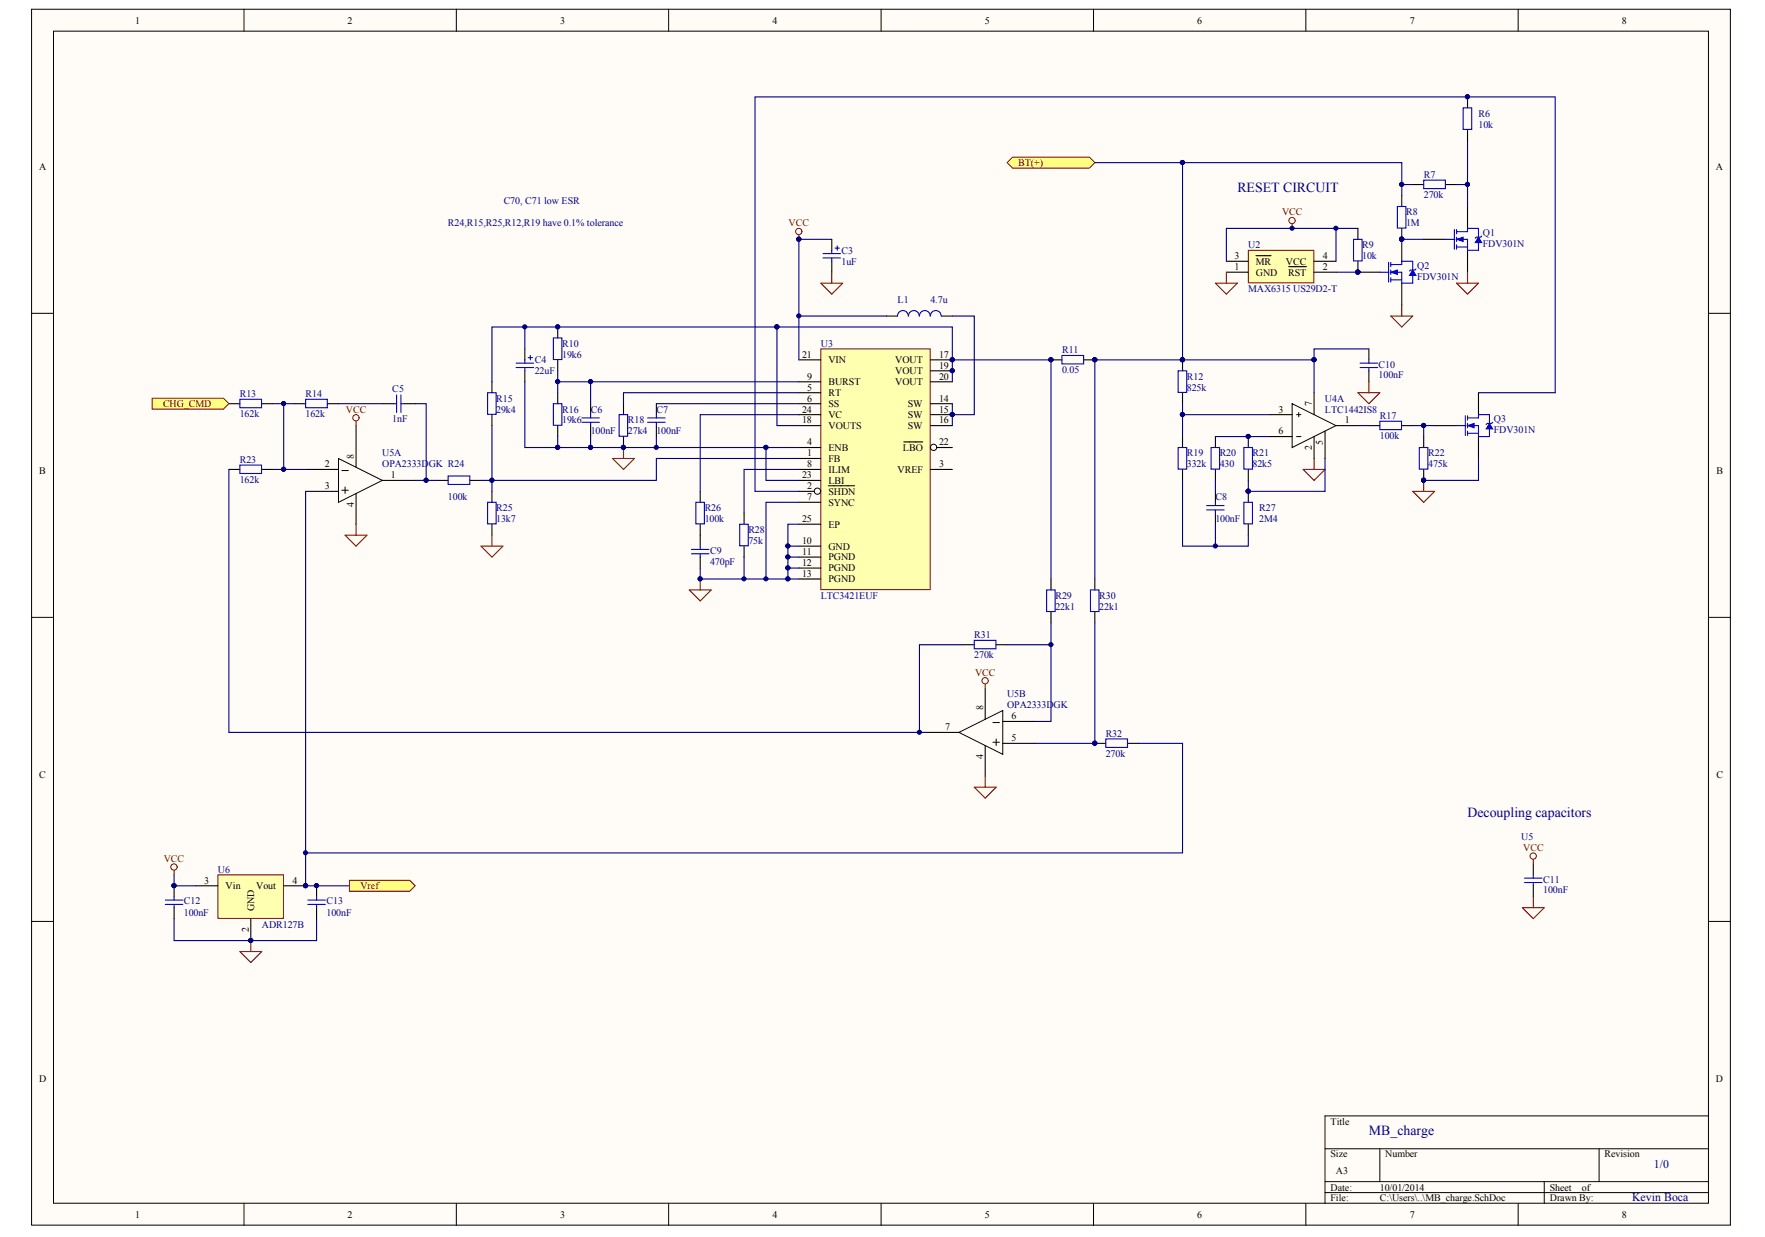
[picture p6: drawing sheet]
<svg xmlns="http://www.w3.org/2000/svg" width="291mm" height="204mm" viewBox="0 0 291 204" stroke-linecap="round" stroke-linejoin="round" font-family="sans-serif">
<defs><g id="words">
<g font-size="2.3" fill="#000080">
<text x="204" y="31.7">RESET CIRCUIT</text>
<text x="242" y="134.7">Decoupling capacitors</text>
<text x="225.7" y="187.1">MB_charge</text>
</g>
<g font-size="1.9" fill="#000080">
<text x="269.1" y="198">Kevin Boca</text>
<text x="272.7" y="192.5">1/0</text>
</g>
<g font-size="1.6">
<text x="22.3" y="3.9">1</text>
<text x="57.3" y="3.9">2</text>
<text x="92.4" y="3.9">3</text>
<text x="127.4" y="3.9">4</text>
<text x="162.4" y="3.9">5</text>
<text x="197.4" y="3.9">6</text>
<text x="232.5" y="3.9">7</text>
<text x="267.5" y="3.9">8</text>
<text x="6.4" y="28">A</text>
<text x="283" y="28">A</text>
<text x="203.6" y="42.7">3</text>
<text x="203.6" y="44.5">1</text>
<text x="207.1" y="43.6">MR</text>
<text x="207.1" y="45.4">GND</text>
<text x="212" y="43.6">VCC</text>
<text x="212.4" y="45.4">RST</text>
<text x="218.1" y="44.5">2</text>
<text x="218.1" y="42.7">4</text>
<text x="132.2" y="59">21</text>
<text x="136.6" y="59.9">VIN</text>
<text x="147.6" y="59.9">VOUT</text>
<text x="154.9" y="59">17</text>
<text x="133.1" y="62.6">9</text>
<text x="133.1" y="64.4">5</text>
<text x="136.6" y="63.5">BURST</text>
<text x="136.6" y="65.3">RT</text>
<text x="147.6" y="61.7">VOUT</text>
<text x="147.6" y="63.5">VOUT</text>
<text x="154.9" y="60.8">19</text>
<text x="154.9" y="62.6">20</text>
<text x="132.2" y="68">24</text>
<text x="132.2" y="69.8">18</text>
<text x="133.1" y="66.2">6</text>
<text x="136.6" y="67.1">SS</text>
<text x="136.6" y="68.9">VC</text>
<text x="136.6" y="70.7">VOUTS</text>
<text x="149.7" y="67.1">SW</text>
<text x="149.7" y="68.9">SW</text>
<text x="149.7" y="70.7">SW</text>
<text x="154.9" y="66.2">14</text>
<text x="154.9" y="68">15</text>
<text x="154.9" y="69.8">16</text>
<text x="210.8" y="68">3</text>
<text x="210.8" y="71.6">6</text>
<text x="216.3" y="66.9" transform="rotate(-90 216.3 66.9)">7</text>
<text x="221.7" y="69.8">1</text>
<text x="53.6" y="77">2</text>
<text x="58.3" y="75.6" transform="rotate(-90 58.3 75.6)">8</text>
<text x="133.1" y="73.4">4</text>
<text x="133.1" y="75.2">1</text>
<text x="133.1" y="77">8</text>
<text x="136.6" y="74.3">ENB</text>
<text x="136.6" y="76.1">FB</text>
<text x="136.6" y="77.9">ILIM</text>
<text x="148" y="77.9">VREF</text>
<text x="148.9" y="74.3">LBO</text>
<text x="154.9" y="73.4">22</text>
<text x="154.9" y="77">3</text>
<text x="216.3" y="74.2" transform="rotate(-90 216.3 74.2)">2</text>
<text x="218.1" y="73.3" transform="rotate(-90 218.1 73.3)">5</text>
<text x="6.5" y="78.2">B</text>
<text x="53.6" y="80.7">3</text>
<text x="58.3" y="83.6" transform="rotate(-90 58.3 83.6)">4</text>
<text x="64.5" y="78.8">1</text>
<text x="132.2" y="78.8">23</text>
<text x="133.1" y="80.7">2</text>
<text x="133.1" y="82.4">7</text>
<text x="136.6" y="79.7">LBI</text>
<text x="136.6" y="81.5">SHDN</text>
<text x="136.6" y="83.4">SYNC</text>
<text x="283" y="78.2">B</text>
<text x="132.2" y="86.1">25</text>
<text x="132.2" y="89.7">10</text>
<text x="136.6" y="87">EP</text>
<text x="132.2" y="91.5">11</text>
<text x="132.2" y="93.3">12</text>
<text x="132.2" y="95.1">13</text>
<text x="136.6" y="90.6">GND</text>
<text x="136.6" y="92.4">PGND</text>
<text x="136.6" y="94.2">PGND</text>
<text x="136.6" y="96">PGND</text>
<text x="162.1" y="117.1" transform="rotate(-90 162.1 117.1)">8</text>
<text x="166.8" y="118.6">6</text>
<text x="155.9" y="120.4">7</text>
<text x="162.1" y="125.2" transform="rotate(-90 162.1 125.2)">4</text>
<text x="166.8" y="122.2">5</text>
<text x="6.5" y="128.3">C</text>
<text x="283" y="128.3">C</text>
<text x="33.7" y="145.7">3</text>
<text x="37.2" y="146.6">Vin</text>
<text x="42.2" y="146.6">Vout</text>
<text x="48.2" y="145.7">4</text>
<text x="41" y="153.7" transform="rotate(-90 41 153.7)">2</text>
<text x="41.9" y="150.1" transform="rotate(-90 41.9 150.1)">GND</text>
<text x="6.4" y="178.4">D</text>
<text x="283" y="178.4">D</text>
<text x="219.4" y="185.4">Title</text>
<text x="219.4" y="190.8">Size</text>
<text x="228.4" y="190.8">Number</text>
<text x="264.6" y="190.8">Revision</text>
<text x="219.4" y="196.3">Date:</text>
<text x="220.3" y="193.5">A3</text>
<text x="227.5" y="196.3">10/01/2014</text>
<text x="255.6" y="196.3">Sheet</text>
<text x="260.8" y="196.3">of</text>
<text x="22.3" y="200.7">1</text>
<text x="57.3" y="200.7">2</text>
<text x="92.4" y="200.7">3</text>
<text x="127.4" y="200.7">4</text>
<text x="162.4" y="200.7">5</text>
<text x="197.4" y="200.7">6</text>
<text x="219.4" y="198">File:</text>
<text x="227.5" y="198">C:\Users\..\MB_charge.SchDoc</text>
<text x="232.5" y="200.7">7</text>
<text x="255.6" y="198">Drawn By:</text>
<text x="267.5" y="200.7">8</text>
</g>
<g font-size="1.6" fill="#000080">
<text x="243.8" y="19.2">R6</text>
<text x="243.8" y="21.1">10k</text>
<text x="234.8" y="29.3">R7</text>
<text x="83.1" y="33.7">C70, C71 low ESR</text>
<text x="231.9" y="35.5">R8</text>
<text x="234.8" y="32.6">270k</text>
<text x="73.9" y="37.3">R24,R15,R25,R12,R19 have 0.1% tolerance</text>
<text x="138.8" y="41.8">C3</text>
<text x="205.8" y="40.9">U2</text>
<text x="224.6" y="40.9">R9</text>
<text x="231.9" y="37.3">1M</text>
<text x="244.5" y="38.9">Q1</text>
<text x="244.5" y="40.7">FDV301N</text>
<text x="138.8" y="43.6">1uF</text>
<text x="224.6" y="42.7">10k</text>
<text x="233.7" y="44.3">Q2</text>
<text x="233.7" y="46.1">FDV301N</text>
<text x="148" y="49.9">L1</text>
<text x="153.4" y="49.9">4.7u</text>
<text x="205.8" y="48.1">MAX6315 US29D2-T</text>
<text x="88.2" y="59.9">C4</text>
<text x="92.7" y="57.2">R10</text>
<text x="92.7" y="59">19k6</text>
<text x="135.3" y="57.2">U3</text>
<text x="175.1" y="58.2">R11</text>
<text x="39.5" y="65.5">R13</text>
<text x="50.4" y="65.5">R14</text>
<text x="64.7" y="64.6">C5</text>
<text x="88.2" y="61.7">22uF</text>
<text x="175.1" y="61.5">0.05</text>
<text x="195.7" y="62.6">R12</text>
<text x="195.7" y="64.4">825k</text>
<text x="227.3" y="60.6">C10</text>
<text x="227.3" y="62.4">100nF</text>
<text x="39.5" y="68.7">162k</text>
<text x="50.4" y="68.7">162k</text>
<text x="64.7" y="69.6">1nF</text>
<text x="81.8" y="66.2">R15</text>
<text x="81.8" y="68">29k4</text>
<text x="92.7" y="68">R16</text>
<text x="92.7" y="69.8">19k6</text>
<text x="97.4" y="68">C6</text>
<text x="97.4" y="71.6">100nF</text>
<text x="103.5" y="69.8">R18</text>
<text x="103.5" y="71.6">27k4</text>
<text x="108.2" y="68">C7</text>
<text x="108.2" y="71.6">100nF</text>
<text x="218.5" y="66.2">U4A</text>
<text x="218.5" y="68">LTC1442IS8</text>
<text x="227.5" y="69.1">R17</text>
<text x="246.3" y="69.6">Q3</text>
<text x="246.3" y="71.4">FDV301N</text>
<text x="39.5" y="76.3">R23</text>
<text x="63" y="75.2">U5A</text>
<text x="63" y="77">OPA2333DGK R24</text>
<text x="195.7" y="75.2">R19</text>
<text x="195.7" y="77">332k</text>
<text x="201.1" y="75.2">R20</text>
<text x="201.1" y="77">430</text>
<text x="206.5" y="75.2">R21</text>
<text x="206.5" y="77">82k5</text>
<text x="227.5" y="72.3">100k</text>
<text x="235.5" y="75.2">R22</text>
<text x="235.5" y="77">475k</text>
<text x="39.5" y="79.6">162k</text>
<text x="73.9" y="82.4">100k</text>
<text x="200.4" y="82.4">C8</text>
<text x="81.8" y="84.3">R25</text>
<text x="81.8" y="86.1">13k7</text>
<text x="116.2" y="84.3">R26</text>
<text x="116.2" y="86.1">100k</text>
<text x="123.4" y="87.8">R28</text>
<text x="123.4" y="89.7">75k</text>
<text x="200.4" y="86.1">100nF</text>
<text x="207.6" y="84.3">R27</text>
<text x="207.6" y="86.1">2M4</text>
<text x="117.1" y="91.3">C9</text>
<text x="117.1" y="93.1">470pF</text>
<text x="135.3" y="98.7">LTC3421EUF</text>
<text x="174" y="98.7">R29</text>
<text x="174" y="100.5">22k1</text>
<text x="181.3" y="98.7">R30</text>
<text x="181.3" y="100.5">22k1</text>
<text x="160.7" y="105.2">R31</text>
<text x="160.7" y="108.4">270k</text>
<text x="166.1" y="115">U5B</text>
<text x="166.1" y="116.8">OPA2333DGK</text>
<text x="182.3" y="121.5">R32</text>
<text x="182.3" y="124.7">270k</text>
<text x="35.9" y="143.8">U6</text>
<text x="250.8" y="138.4">U5</text>
<text x="30.3" y="149.1">C12</text>
<text x="53.8" y="149.1">C13</text>
<text x="254.5" y="145.5">C11</text>
<text x="254.5" y="147.3">100nF</text>
<text x="30.3" y="150.9">100nF</text>
<text x="43.2" y="152.9">ADR127B</text>
<text x="53.8" y="150.9">100nF</text>
</g>
<g font-size="1.6" fill="#800000">
<text x="167.9" y="27.4">BT(+)</text>
<text x="211.4" y="35.5">VCC</text>
<text x="130" y="37.3">VCC</text>
<text x="26.9" y="67.1">CHG_CMD</text>
<text x="57" y="68">VCC</text>
<text x="160.8" y="111.4">VCC</text>
<text x="27" y="142.1">VCC</text>
<text x="251.2" y="140.3">VCC</text>
<text x="59.4" y="146.6">Vref</text>
</g>
</g></defs>
<g fill="#fffcf8" stroke="#000" stroke-width=".16">
<path d="M5.2 1.5h280.1v200.5h-280.1z"/>
<path d="M8.8 5.1h272.9v193.2h-272.9z"/>
</g>
<g fill="none" stroke="#000" stroke-width=".16">
<path d="M40.2 1.5v3.6M75.2 1.5v3.6M110.3 1.5v3.6M145.3 1.5v3.6M180.3 1.5v3.6M215.3 1.5v3.6M250.3 1.5v3.6M5.2 51.6h3.6M281.8 51.6h3.6M5.2 101.8h3.6M281.8 101.8h3.6M5.2 151.9h3.6"/>
<path d="M281.8 151.9h3.6M40.2 198.4v3.6M75.2 198.4v3.6M110.3 198.4v3.6M145.3 198.4v3.6M180.3 198.4v3.6M215.3 198.4v3.6M218.5 189.4h63.3M218.5 194.8h63.3M218.5 196.6h63.3M227.5 189.4v5.4M250.3 198.4v3.6"/>
<path d="M254.6 194.8v3.6M263.7 189.4v5.4M281.8 183.9h-63.3v14.5"/>
</g>
<path d="M135.3 57.5h18.1v39.7h-18.1z" fill="#ffffb0" stroke="#800000" stroke-width=".16"/>
<path d="M131.7 59.3h3.6M131.7 62.9h3.6M131.7 64.7h3.6M131.7 66.5h3.6M131.7 68.4h3.6M131.7 70.2h3.6M131.7 73.8h3.6M131.7 75.6h3.6M131.7 77.4h3.6M131.7 79.2h3.6M131.7 81h3.6" fill="none" stroke="#000" stroke-width=".18"/>
<circle cx="134.8" cy="81" r=".52" fill="#fffcf8" stroke="#000" stroke-width=".16"/>
<g fill="none" stroke="#000" stroke-width=".18">
<path d="M153.4 59.3h3.6M153.4 61.1h3.6M153.4 62.9h3.6M153.4 66.5h3.6M153.4 68.4h3.6M153.4 70.2h3.6M153.4 73.8h3.6M131.7 82.8h3.6M131.7 86.4h3.6M131.7 90h3.6M131.7 91.8h3.6M131.7 93.6h3.6"/>
<path d="M131.7 95.4h3.6M136.6 80.1h4.3"/>
</g>
<g fill="#000080" stroke="#000080" stroke-width=".16">
<circle cx="157" cy="59.3" r=".34"/>
<circle cx="157" cy="61.1" r=".34"/>
<circle cx="157" cy="68.3" r=".34"/>
</g>
<circle cx="154" cy="73.7" r=".52" fill="#fffcf8" stroke="#000" stroke-width=".16"/>
<g fill="none" stroke="#000" stroke-width=".18">
<path d="M92 53.9v1.8M92 59.3v1.8M146.2 52.1h1.8M155.2 52.1h1.8M37.7 77.4h1.8M37.7 66.5h1.8M43.2 77.4h1.8M43.2 66.5h1.8M48.6 66.5h1.8M50.4 77.4h5.4M54 66.5h1.8M58.7 70.2v6.8"/>
<path d="M63 79.2h5.5M63 66.5h1.9M66.7 66.5h1.8M72.1 79.2h1.8M77.5 79.2h1.8M81.1 62.9v1.8M81.1 68.4v1.8M92 64.7v1.8M92 70.2v1.8M97.4 66.5v1.9M97.4 70.2v1.8M102.8 66.5v1.9"/>
<path d="M102.8 72v1.8M108.2 66.5v1.9M108.2 70.2v1.8M149 72.8h3.2M153.4 77.4h3.6M50.4 81h5.4M58.7 81.4v5M81.1 81v1.8M81.1 86.4v1.8M115.5 81v1.8M115.5 86.4v3.6M115.5 91.8v1.8"/>
<path d="M122.7 84.6v1.8M122.7 90v1.8"/>
</g>
<g fill="#000080" stroke="#000080" stroke-width=".16">
<circle cx="157" cy="59.3" r=".34"/>
<circle cx="157" cy="61.1" r=".34"/>
<circle cx="157" cy="68.3" r=".34"/>
<circle cx="129.9" cy="90" r=".34"/>
<circle cx="129.9" cy="91.8" r=".34"/>
<circle cx="129.9" cy="93.6" r=".34"/>
<circle cx="129.9" cy="95.4" r=".34"/>
<circle cx="126.3" cy="95.4" r=".34"/>
<circle cx="122.7" cy="95.4" r=".34"/>
<circle cx="115.5" cy="95.4" r=".34"/>
<circle cx="126.3" cy="73.7" r=".34"/>
<circle cx="102.8" cy="73.7" r=".34"/>
<circle cx="92" cy="53.9" r=".34"/>
<circle cx="108.2" cy="73.7" r=".34"/>
<circle cx="97.4" cy="62.9" r=".34"/>
<circle cx="131.7" cy="39.4" r=".34"/>
<circle cx="128.1" cy="53.9" r=".34"/>
<circle cx="92" cy="62.9" r=".34"/>
<circle cx="81.1" cy="79.2" r=".34"/>
<circle cx="70.3" cy="79.2" r=".34"/>
<circle cx="131.7" cy="52.1" r=".34"/>
<circle cx="46.8" cy="66.5" r=".34"/>
<circle cx="46.8" cy="77.4" r=".34"/>
</g>
<g fill="none" stroke="#000080" stroke-width=".18">
<path d="M131.7 39.5v19.8M131.7 52.1h14.5M157 52.1h3.7v16.3h-3.7M45 66.5h1.8M46.8 77.4h3.6M48.6 66.5h-1.8v10.9h-1.8M55.8 66.5h7.2M68.5 66.5h1.8v12.7h-1.8M70.3 79.2h1.8M81.1 70.2v9M92 61.1v1.8M97.4 62.9h-5.4v1.8"/>
<path d="M108.2 66.5h23.5M108.2 72v1.8M131.7 77.4h-9v7.2M131.7 68.4h-16.2v12.6M131.7 73.8h-5.4v5.4h5.4M131.7 64.7h-28.9v1.8M131.7 62.9h-34.3v3.6M157 62.9v-9h-28.9v16.3h3.6M157 66.5v3.7M115.5 93.6v1.8h14.4v-1.8M122.7 91.8v3.6M129.9 90v1.8h1.8"/>
<path d="M129.9 91.8v1.8h1.8M129.9 95.4h1.8M131.7 86.4h-1.8v3.6h1.8M131.7 82.8h-5.4v12.6"/>
</g>
<g fill="none" stroke="#00f" stroke-width=".18">
<path d="M91.2 55.7h1.5v3.6h-1.5zM149.8 52.1a.89 .89 0 0 0-.9-.9 .89 .89 0 0 0-.9 .9M151.6 52.1a.89 .89 0 0 0-.9-.9 .89 .89 0 0 0-.9 .9M153.4 52.1a.89 .89 0 0 0-.9-.9 .89 .89 0 0 0-.9 .9M155.2 52.1a.89 .89 0 0 0-.9-.9 .89 .89 0 0 0-.9 .9M39.5 65.8h3.6v1.4h-3.6zM39.5 76.7h3.6v1.4h-3.6zM50.4 65.8h3.6v1.4h-3.6zM64.9 66.5h.5M65.4 65.1v2.9M66.1 65.1v2.9M66.1 66.5h.6"/>
<path d="M73.9 78.5h3.6v1.4h-3.6zM80.4 64.7h1.4v3.6h-1.4zM91.2 66.5h1.5v3.6h-1.5zM95.9 68.9h2.9M95.9 69.6h2.9M97.4 68.4v.5M97.4 69.6v.6M102.1 68.4h1.4v3.5h-1.4zM106.8 68.9h2.9M106.8 69.6h2.9M108.2 68.4v.5M108.2 69.6v.6"/>
<path d="M80.4 82.8h1.4v3.6h-1.4zM114 90.6h2.9M114 91.3h2.9M114.7 82.8h1.5v3.6h-1.5zM115.5 90v.6M115.5 91.3v.5M122 86.4h1.4v3.6h-1.4z"/>
</g>
<path d="M131.7 38.7v.8M58.7 69.4v.8M101 75.6h3.6l-1.8 1.8zM102.8 73.8v1.8M56.9 88.2h3.6l-1.8 1.8zM58.7 86.4v1.8M79.3 90h3.6l-1.8 1.8zM81.1 88.2v1.8M113.7 97.2h3.6l-1.8 1.9zM115.5 95.4v1.8" fill="none" stroke="#800000" stroke-width=".18"/>
<path d="M55.8 75.6l7.2 3.6-7.2 3.6zM56.4 77.6h1M56.4 80.8h1M56.9 80.3v1.1" fill="none" stroke="#000" stroke-width=".16"/>
<g fill="none" stroke="#800000" stroke-width=".16">
<circle cx="131.7" cy="38.2" r=".52"/>
<circle cx="58.7" cy="68.9" r=".52"/>
</g>
<path d="M25.1 65.6h11.7l.9 .9-.9 .9h-11.7z" fill-rule="evenodd" fill="#ffff80" stroke="#800000" stroke-width=".16"/>
<path d="M163.7 119.1h1.1M158.1 120.7l7.3-3.6v7.2zM163.7 122.4h1.1M164.3 121.8v1.1" fill="none" stroke="#000" stroke-width=".16"/>
<path d="M158.8 106.3h1.9M162.5 113.5v5.1M164.3 106.3h1.8M165.4 118.9h5.4M152.7 120.7h5.4M162.5 122.9v5.1M165.4 122.5h5.4M180.5 122.5h1.8M186 122.5h1.8" fill="none" stroke="#000" stroke-width=".18"/>
<path d="M162.5 112.8v.7M160.7 129.8h3.6l-1.8 1.8zM162.5 128v1.8" fill="none" stroke="#800000" stroke-width=".18"/>
<circle cx="162.4" cy="112.2" r=".52" fill="none" stroke="#800000" stroke-width=".16"/>
<path d="M160.7 105.6h3.5v1.3h-3.5zM182.3 121.8h3.6v1.4h-3.6z" fill="none" stroke="#00f" stroke-width=".18"/>
<path d="M256.4 64.7v-48.7h-131.9v65h7.2M158.8 106.3h-7.2v14.4M166.1 106.3h7.2M173.3 102.7v16.2h-2.5" fill="none" stroke="#000080" stroke-width=".18"/>
<g fill="#000080" stroke="#000080" stroke-width=".16">
<circle cx="151.6" cy="120.7" r=".34"/>
<circle cx="173.3" cy="106.3" r=".34"/>
<circle cx="180.5" cy="122.5" r=".34"/>
</g>
<path d="M35.9 144.2h10.8v7.2h-10.8z" fill="#ffffb0" stroke="#800000" stroke-width=".16"/>
<g fill="none" stroke="#000" stroke-width=".18">
<path d="M173.3 59.3h1.8M178.7 59.3h1.8M173.3 95.4v1.8M180.5 95.4v1.8M173.3 100.9v1.8M180.5 100.9v1.8M28.7 146v1.8M28.7 149.6v1.8M32.3 146h3.6M41.4 151.4v3.6M46.8 146h3.6M52.2 146v1.8"/>
<path d="M52.2 149.6v1.8"/>
</g>
<g fill="#000080" stroke="#000080" stroke-width=".16">
<circle cx="50.4" cy="146" r=".34"/>
<circle cx="41.3" cy="155" r=".34"/>
<circle cx="28.7" cy="146" r=".34"/>
<circle cx="52.2" cy="146" r=".34"/>
<circle cx="173.3" cy="59.3" r=".34"/>
<circle cx="180.5" cy="59.3" r=".34"/>
<circle cx="180.5" cy="122.5" r=".34"/>
<circle cx="157" cy="59.3" r=".34"/>
</g>
<path d="M28.7 143.5v.7M39.5 156.9h3.7l-1.8 1.8zM41.4 155v1.9" fill="none" stroke="#800000" stroke-width=".18"/>
<path d="M175.1 58.6h3.6v1.4h-3.6zM172.6 97.2h1.4v3.6h-1.4zM179.8 97.2h1.4v3.6h-1.4zM27.3 148.4h2.9M27.3 149.1h2.9M28.7 147.8v.6M28.7 149.1v.5M50.8 148.4h2.8M50.8 149.1h2.8M52.2 147.8v.6M52.2 149.1v.5" fill="none" stroke="#00f" stroke-width=".18"/>
<path d="M157 59.3h16.3v36.1M37.7 77.4v43.3h115M180.5 102.7v19.8h-9.7M28.7 151.4v3.6h23.5v-3.6M28.7 144.2v1.8h3.6M50.4 146h7.2" fill="none" stroke="#000080" stroke-width=".18"/>
<circle cx="28.7" cy="142.9" r=".52" fill="none" stroke="#800000" stroke-width=".16"/>
<path d="M166.1 26.8l.9-.9h12.6l.9 .9-.9 .9h-12.6z" fill-rule="evenodd" fill="#ffff80" stroke="#800000" stroke-width=".16"/>
<g fill="none" stroke="#000080" stroke-width=".18">
<path d="M180.5 26.8h14.5M195 59.3h-14.5v36.1M195 79.2v10.8h10.8v-1.8M195 68.4v3.6M200.4 79.2v1.8M200.4 72h9.1M218.5 75.6v5.4h-12.7M223.9 70.2h1.8M233 70.2h3.6M234.8 70.2v1.8M243.8 75.6v3.6h-9M243.8 64.7h12.6"/>
<path d="M200.4 86.4v3.6"/>
</g>
<g fill="#000080" stroke="#000080" stroke-width=".16">
<circle cx="180.5" cy="59.3" r=".34"/>
<circle cx="195" cy="59.3" r=".34"/>
<circle cx="205.8" cy="71.9" r=".34"/>
<circle cx="205.8" cy="81" r=".34"/>
<circle cx="200.4" cy="90" r=".34"/>
<circle cx="195" cy="68.3" r=".34"/>
<circle cx="234.7" cy="79.2" r=".34"/>
<circle cx="234.7" cy="70.1" r=".34"/>
<circle cx="195" cy="26.8" r=".34"/>
</g>
<path d="M214.9 77.4h3.6l-1.8 1.8zM216.7 75.6v1.8M234.8 79.2v1.8M233 81h3.6l-1.8 1.8z" fill="none" stroke="#800000" stroke-width=".18"/>
<g fill="none" stroke="#000" stroke-width=".18">
<path d="M195 59.3v1.8M195 64.7v1.8M195 72v1.8M195 77.4v1.8M200.4 72v1.8M200.4 77.4v1.8M205.8 72v1.8M205.8 77.4v1.8M225.7 70.2h1.8M231.1 70.2h1.9M234.8 72v1.8M234.8 77.4v1.8"/>
<path d="M200.4 81v1.8M200.4 84.6v1.8M205.8 81v1.8M205.8 86.4v1.8"/>
</g>
<path d="M194.3 73.8h1.4v3.5h-1.4zM194.3 61.1h1.4v3.6h-1.4zM199.7 73.8h1.4v3.5h-1.4zM205.1 73.8h1.4v3.5h-1.4zM227.5 69.4h3.6v1.4h-3.6zM234 73.8h1.4v3.5h-1.4zM199 83.3h2.9M199 84.1h2.9M200.4 82.8v.5M200.4 84.1v.5M205.1 82.8h1.4v3.6h-1.4z" fill="none" stroke="#00f" stroke-width=".18"/>
<path d="M57.6 145.1h10l.9 .9-.9 .9h-10z" fill-rule="evenodd" fill="#ffff80" stroke="#800000" stroke-width=".16"/>
<path d="M231.1 39.5h3.7M50.4 81v65M187.8 122.5h7.2v18.1h-144.6" fill="none" stroke="#000080" stroke-width=".18"/>
<g fill="#000080" stroke="#000080" stroke-width=".16">
<circle cx="50.4" cy="146" r=".34"/>
<circle cx="50.4" cy="140.6" r=".34"/>
<circle cx="231.1" cy="39.4" r=".34"/>
</g>
<path d="M234.8 39.5h3.6M242 34v3.6M242 41.3v3.6" fill="none" stroke="#000" stroke-width=".18"/>
<path d="M238.4 39.5h1.4M239.8 37.8v3.3M240.2 38.2h1.8v-.6h1.8v1.5M240.2 39.5h1.8v1.8h1.8v-1.3M240.2 37.8v.7M240.2 39.1v.7M244.3 38.9l-.1 .2h-.8l-.1 .2M240.2 40.7h1.8M240.2 40.4v.7" fill="none" stroke="#00f" stroke-width=".18"/>
<g fill="#00f" stroke="#00f" stroke-width=".16">
<path d="M240.2 39.5l1.1-.4v.7z"/>
<path d="M243.8 39.1l.5 .9h-1z"/>
</g>
<path d="M229.3 52.1h3.7l-1.9 1.8zM231.1 50.3v1.8M240.2 46.7h3.6l-1.8 1.8zM242 44.9v1.8" fill="none" stroke="#800000" stroke-width=".18"/>
<path d="M205.8 41.3h10.8v5.3h-10.8z" fill="#ffffb0" stroke="#800000" stroke-width=".16"/>
<g fill="none" stroke="#000" stroke-width=".18">
<path d="M242 16v1.8M137.2 39.5v1.8M223.9 37.6v1.9M231.1 32.2v1.8M231.1 37.6v5.5M233 30.4h1.8M238.4 30.4h1.8M242 21.4v1.8M86.5 57.5v1.8M137.2 43.1v1.8M202.2 43.1h3.6M202.2 44.9h3.6"/>
<path d="M207.1 42.1h2.5M212.5 44h2.9M216.7 43.1h3.6M216.7 44.9h3.6M223.9 43.1v1.8h3.6M225.7 57.5v1.8M231.1 46.7v3.6M86.5 61.1v1.8M209.5 68.4h3.6M209.5 72h3.6M216.7 64.7v3.7M216.7 72v3.6"/>
<path d="M218.5 71.1v4.5M220.3 70.2h3.6M225.7 61.1v1.8M236.6 70.2h3.6M243.8 64.7v3.7M243.8 72v3.6M252.8 142.4v1.8M252.8 146v1.8"/>
</g>
<path d="M213.1 36.9v.7M135.3 46.7h3.7l-1.8 1.8zM137.2 44.9v1.8M200.4 46.7h3.6l-1.8 1.8zM202.2 44.9v1.8M223.9 64.7h3.6l-1.8 1.8zM225.7 62.9v1.8M251 149.6h3.6l-1.8 1.8zM252.8 141.7v.7M252.8 147.8v1.8" fill="none" stroke="#800000" stroke-width=".18"/>
<g fill="#000080" stroke="#000080" stroke-width=".16">
<circle cx="223.9" cy="44.8" r=".34"/>
<circle cx="220.3" cy="37.6" r=".34"/>
<circle cx="213.1" cy="37.6" r=".34"/>
<circle cx="231.1" cy="39.4" r=".34"/>
<circle cx="242" cy="30.4" r=".34"/>
<circle cx="242" cy="15.9" r=".34"/>
<circle cx="231.1" cy="30.4" r=".34"/>
<circle cx="195" cy="59.3" r=".34"/>
<circle cx="195" cy="26.8" r=".34"/>
<circle cx="97.4" cy="73.7" r=".34"/>
<circle cx="126.3" cy="73.7" r=".34"/>
<circle cx="195" cy="68.3" r=".34"/>
<circle cx="205.8" cy="81" r=".34"/>
<circle cx="128.1" cy="53.9" r=".34"/>
<circle cx="86.5" cy="53.9" r=".34"/>
<circle cx="92" cy="73.7" r=".34"/>
<circle cx="81.1" cy="79.2" r=".34"/>
<circle cx="131.7" cy="39.4" r=".34"/>
<circle cx="216.7" cy="59.3" r=".34"/>
</g>
<g fill="none" stroke="#00f" stroke-width=".18">
<path d="M241.3 17.8h1.4v3.5h-1.4zM223.2 39.5h1.4v3.5h-1.4zM230.4 34h1.4v3.6h-1.4zM234.8 29.7h3.5v1.4h-3.5zM85.1 59.9h2.9M86.5 59.3v.6M87.1 59h.7M87.4 58.6v.7M135.7 41.8h2.9M135.7 42.5h2.9M137.2 41.3v.5M137.2 42.5v.6"/>
<path d="M137.7 40.9h.7M138.1 40.5v.8M224.3 59.9h2.9M225.7 59.3v.6M227.5 44.9h1.5M229 43.2v3.3M229.3 43.6h1.8v-.5h1.9v1.4M229.3 44.9h1.8v1.8h1.9v-1.3M229.3 46.1h1.8M229.3 43.2v.8M229.3 44.5v.7M229.3 45.8v.7"/>
<path d="M233.5 44.3l-.2 .2h-.7l-.2 .2M85.1 60.6h2.9M86.5 60.6v.5M224.3 60.6h2.9M225.7 60.6v.5M240.2 70.2h1.4M241.6 68.5v3.3M242 68.9h1.8v-.5h1.8v1.4M242 70.2h1.8v1.8h1.8v-1.3M242 71.4h1.8M242 68.5v.8M242 69.8v.7"/>
<path d="M242 71.1v.7M246.1 69.6l-.1 .2h-.8l-.1 .2M251.4 144.8h2.9M251.4 145.5h2.9M252.8 144.2v.6M252.8 145.5v.5"/>
</g>
<g fill="none" stroke="#000080" stroke-width=".18">
<path d="M131.7 39.5h5.5M220.3 37.6v5.5M223.9 37.6h-21.7v5.5M231.1 30.4v-3.6h-36.1v32.5h21.7M233 30.4h-1.9v1.8M242 23.2v7.2h-1.8M242 30.4v3.6M86.5 53.9v3.6M128.1 53.9h-47v9M216.7 59.3v5.4M220.3 44.9h3.6M225.7 57.5h-9v1.8"/>
<path d="M81.1 79.2v1.8M86.5 62.9v10.9h5.5M92 73.8h34.3M92 72v1.8M97.4 72v1.8M131.7 75.6h-23.5v3.6h-28.9M195 66.5v1.9h14.5M205.8 79.2v1.8"/>
</g>
<g fill="none" stroke="#800000" stroke-width=".16">
<circle cx="213.1" cy="36.4" r=".52"/>
<circle cx="252.8" cy="141.1" r=".52"/>
</g>
<g fill="#00f" stroke="#00f" stroke-width=".16">
<path d="M229.3 44.9l1.1-.4v.7z"/>
<path d="M233 44.5l.5 .9h-1.1z"/>
<path d="M242 70.2l1.1-.4v.7z"/>
<path d="M245.6 69.8l.5 .9h-1z"/>
</g>
<path d="M213.1 66.5l7.2 3.7-7.2 3.6zM213.8 68.4h.7M213.8 72h.7M214.2 68v.7" fill="none" stroke="#000" stroke-width=".16"/>
<use href="#words"/>
</svg>
